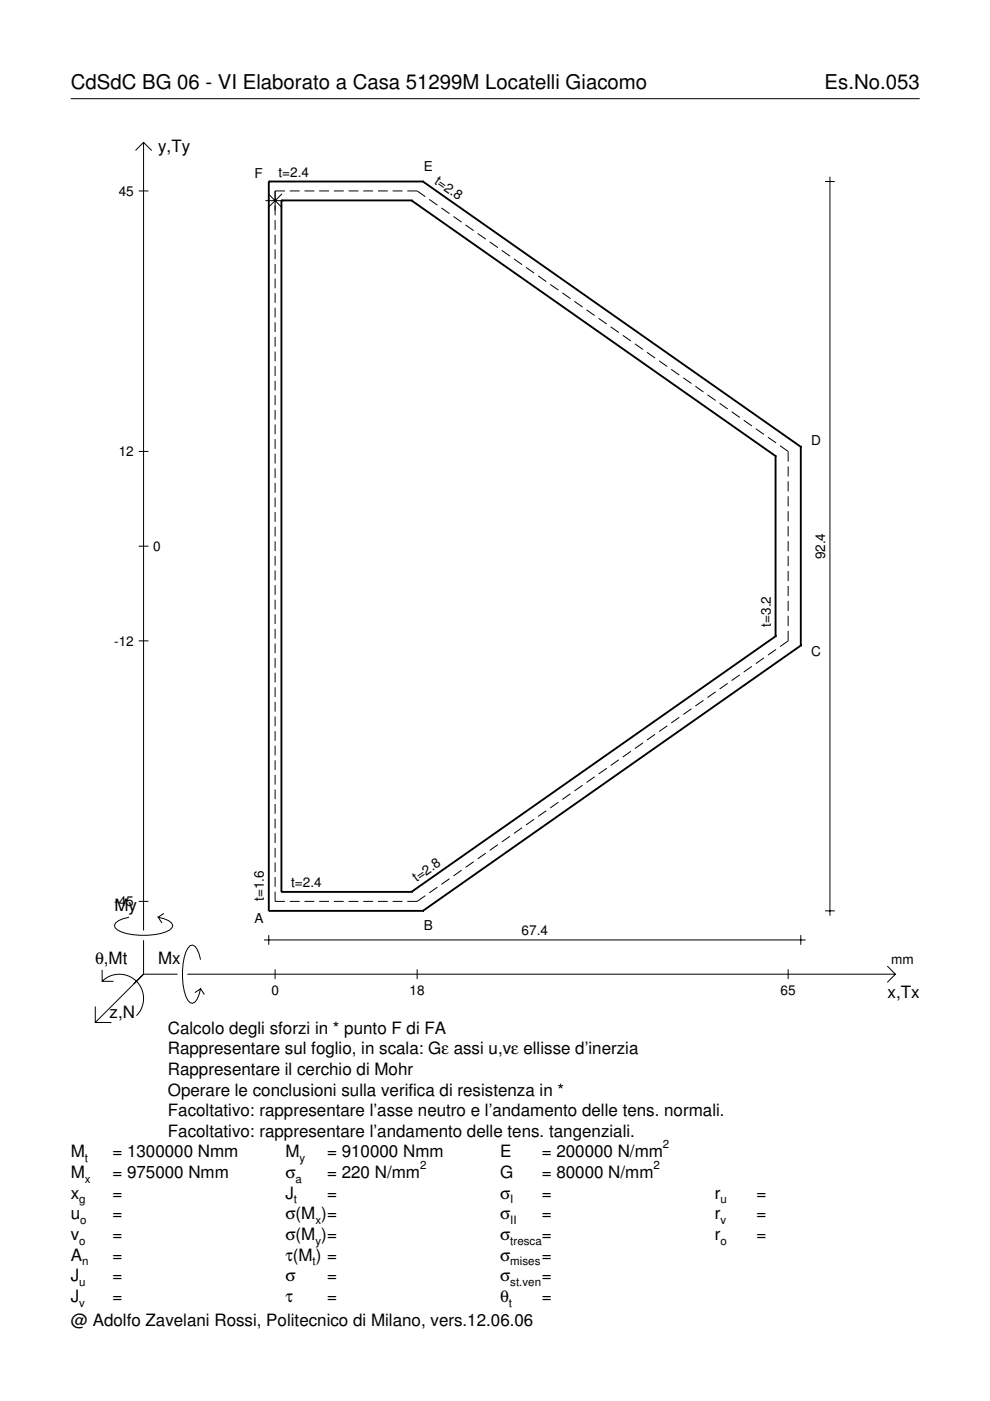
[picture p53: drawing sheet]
<svg xmlns="http://www.w3.org/2000/svg" width="210mm" height="297mm" viewBox="0 0 210 297" stroke-linecap="round" stroke-linejoin="round" font-family="sans-serif">
<defs><g id="words">
<g font-size="4.3">
<text x="15" y="18.9">CdSdC BG 06 - VI Elaborato a Casa 51299M Locatelli Giacomo</text>
<text x="174.8" y="18.9">Es.No.053</text>
</g>
<g font-size="3.6">
<text x="33.5" y="32.3">y,Ty</text>
<text x="24.3" y="193.2">My</text>
<text x="20.1" y="204.5">θ,Mt</text>
<text x="33.5" y="204.5">Mx</text>
<text x="23.2" y="215.8">z,N</text>
<text x="188.2" y="211.7">x,Tx</text>
<text x="35.6" y="219.2">Calcolo degli sforzi in * punto F di FA</text>
<text x="35.6" y="227.9">Rappresentare il cerchio di Mohr</text>
<text x="35.6" y="223.5">Rappresentare sul foglio, in scala: Gε assi u,vε ellisse d’inerzia</text>
<text x="35.6" y="232.3">Operare le conclusioni sulla verifica di resistenza in *</text>
<text x="35.6" y="236.7">Facoltativo: rappresentare l’asse neutro e l’andamento delle tens. normali.</text>
<text x="15" y="245.4">M</text>
<text x="23.8" y="245.4">= 1300000 Nmm</text>
<text x="35.6" y="241">Facoltativo: rappresentare l’andamento delle tens. tangenziali.</text>
<text x="60.5" y="245.4">M</text>
<text x="69.3" y="245.4">= 910000 Nmm</text>
<text x="106" y="245.4">E</text>
<text x="114.9" y="245.4">= 200000 N/mm</text>
<text x="15" y="249.8">M</text>
<text x="23.8" y="249.8">= 975000 Nmm</text>
<text x="60.5" y="249.8">σ</text>
<text x="69.3" y="249.8">= 220 N/mm</text>
<text x="106" y="249.8">G</text>
<text x="114.9" y="249.8">= 80000 N/mm</text>
<text x="15" y="254.2">x</text>
<text x="23.8" y="254.2">=</text>
<text x="60.5" y="254.2">J</text>
<text x="69.3" y="254.2">=</text>
<text x="106" y="254.2">σ</text>
<text x="114.9" y="254.2">=</text>
<text x="151.5" y="254.2">r</text>
<text x="160.4" y="254.2">=</text>
<text x="15" y="258.5">u</text>
<text x="15" y="262.9">v</text>
<text x="23.8" y="258.5">=</text>
<text x="23.8" y="262.9">=</text>
<text x="60.5" y="258.5">σ(M )=</text>
<text x="60.5" y="262.9">σ(M )=</text>
<text x="106" y="258.5">σ</text>
<text x="106" y="262.9">σ</text>
<text x="114.9" y="258.5">=</text>
<text x="114.9" y="262.9">=</text>
<text x="151.5" y="258.5">r</text>
<text x="151.5" y="262.9">r</text>
<text x="160.4" y="258.5">=</text>
<text x="160.4" y="262.9">=</text>
<text x="15" y="267.3">A</text>
<text x="23.8" y="267.3">=</text>
<text x="60.5" y="267.3">τ(M ) =</text>
<text x="106" y="267.3">σ</text>
<text x="114.9" y="267.3">=</text>
<text x="15" y="271.7">J</text>
<text x="23.8" y="271.7">=</text>
<text x="60.5" y="271.7">σ</text>
<text x="69.3" y="271.7">=</text>
<text x="106" y="271.7">σ</text>
<text x="114.9" y="271.7">=</text>
<text x="15" y="276">J</text>
<text x="15" y="281.2">@ Adolfo Zavelani Rossi, Politecnico di Milano, vers.12.06.06</text>
<text x="23.8" y="276">=</text>
<text x="60.5" y="276">τ</text>
<text x="69.3" y="276">=</text>
<text x="106" y="276">θ</text>
<text x="114.9" y="276">=</text>
</g>
<g font-size="2.9">
<text x="25.2" y="41.5">45</text>
<text x="53.9" y="37.7">F</text>
<text x="59" y="37.5">t=2.4</text>
<text x="89.9" y="36.2">E</text>
<text x="91.9" y="38.8" transform="rotate(35 91.9 38.8)">t=2.8</text>
<text x="172" y="94.3">D</text>
<text x="25.2" y="96.7">12</text>
<text x="32.5" y="116.8">0</text>
<text x="174.9" y="118.6" transform="rotate(-90 174.9 118.6)">92.4</text>
<text x="24.2" y="136.9">-12</text>
<text x="163.4" y="132.8" transform="rotate(-90 163.4 132.8)">t=3.2</text>
<text x="172" y="139.1">C</text>
<text x="56" y="191.1" transform="rotate(-90 56 191.1)">t=1.6</text>
<text x="61.7" y="188.1">t=2.4</text>
<text x="88.3" y="187.1" transform="rotate(-35 88.3 187.1)">t=2.8</text>
<text x="24.2" y="192.1">-45</text>
<text x="53.9" y="195.7">A</text>
<text x="89.9" y="197.2">B</text>
<text x="110.6" y="198.3">67.4</text>
<text x="189" y="204.5">mm</text>
<text x="57.5" y="210.9">0</text>
<text x="86.8" y="210.9">18</text>
<text x="165.5" y="210.9">65</text>
</g>
<g font-size="2.4">
<text x="140.6" y="243.4">2</text>
<text x="18" y="246.4">t</text>
<text x="18" y="250.8">x</text>
<text x="62.7" y="250.8">a</text>
<text x="63.5" y="246.4">y</text>
<text x="89.1" y="247.8">2</text>
<text x="138.6" y="247.8">2</text>
<text x="16.8" y="255.2">g</text>
<text x="62.3" y="255.2">t</text>
<text x="108.2" y="255.2">I</text>
<text x="152.7" y="255.2">u</text>
<text x="16.8" y="263.9">o</text>
<text x="17" y="259.5">o</text>
<text x="66.9" y="259.5">x</text>
<text x="66.9" y="263.9">y</text>
<text x="108.2" y="259.5">II</text>
<text x="108.2" y="263.9">tresca</text>
<text x="152.7" y="259.5">v</text>
<text x="152.7" y="263.9">o</text>
<text x="17.4" y="268.3">n</text>
<text x="66.3" y="268.3">t</text>
<text x="108.2" y="268.3">mises</text>
<text x="16.8" y="272.7">u</text>
<text x="108.2" y="272.7">st.ven</text>
<text x="16.8" y="277">v</text>
<text x="107.9" y="277">t</text>
</g>
</g></defs>
<g fill="none" stroke="#000" stroke-width=".21">
<path d="M15 20.9h180M28.7 31.9l1.7-1.7 1.8 1.7M30.4 30.2v167.1M174.9 38.5h2.1M176 37.5v156.7M29.4 40.5h2.1M56.3 42.5h4.1M56.9 41.1l2.9 2.9M58.3 46.7v2M58.3 49.8v2M58.3 52.9v2M58.3 56v2"/>
<path d="M58.3 59.1v2M59.8 41.1l-2.9 2.9M60.4 40.5h-2.1v5.1M61.4 40.5h2.1M64.6 40.5h2M67.7 40.5h2.1M70.8 40.5h2.1M73.9 40.5h2.1M77 40.5h2.1M80.1 40.5h2.1M83.2 40.5h2.1M86.4 40.5h2l1.8 1.2"/>
<path d="M91 42.3l1.7 1.2M93.6 44.1l1.7 1.2M96.1 45.9l1.8 1.2M98.7 47.7l1.7 1.2M101.3 49.5l1.7 1.2M103.8 51.3l1.8 1.2M106.4 53.1l1.7 1.2M109 54.9l1.7 1.2M111.5 56.7l1.8 1.2M114.1 58.5l1.7 1.2M58.3 62.2v2M58.3 65.2v2.1"/>
<path d="M58.3 68.3v2.1M58.3 71.4v2.1M58.3 74.5v2.1M58.3 77.6v2.1M116.7 60.3l1.7 1.2M119.2 62.1l1.7 1.2M121.8 63.9l1.7 1.2M124.4 65.7l1.7 1.2M126.9 67.5l1.7 1.2M129.5 69.3l1.7 1.2M132 71.1l1.8 1.2M134.6 72.9l1.7 1.2"/>
<path d="M137.2 74.7l1.7 1.2M139.7 76.5l1.8 1.2M142.3 78.3l1.7 1.2M29.4 95.7h2.1M58.3 80.7v2.1M58.3 83.8v2.1M58.3 86.9v2.1M58.3 90v2.1M58.3 93.1v2.1M58.3 96.2v2.1M58.3 99.3v2.1M144.9 80.1l1.7 1.2"/>
<path d="M147.4 81.9l1.8 1.2M150 83.7l1.7 1.2M152.6 85.5l1.7 1.2M155.1 87.3l1.8 1.2M157.7 89.1l1.7 1.2M160.3 90.9l1.7 1.2M162.8 92.7l1.7 1.2M165.4 94.5l1.7 1.2v2.2M167.1 98.9v2.1M29.4 115.8h2.1M58.3 102.4v2.1M58.3 105.5v2"/>
<path d="M58.3 108.6v2M58.3 111.7v2M58.3 114.8v2M58.3 117.9v2M167.1 102.1v2.1M167.1 105.2v2.2M167.1 108.4v2.1M167.1 111.6v2.1M167.1 114.7v2.2M167.1 117.9v2.1M29.4 135.9h2.1M58.3 121v2"/>
<path d="M58.3 124.1v2M58.3 127.1v2.1M58.3 130.2v2.1M58.3 133.3v2.1M58.3 136.4v2.1M58.3 139.5v2.1M162 139.5l-1.7 1.2M164.5 137.7l-1.7 1.2M167.1 121.1v2.1M167.1 124.2v2.2M167.1 127.4v2.1M167.1 130.6v2.1"/>
<path d="M167.1 133.7v2.2l-1.7 1.2M58.3 142.6v2.1M58.3 145.7v2.1M58.3 148.8v2.1M58.3 151.9v2.1M58.3 155v2.1M58.3 158.1v2.1M133.8 159.3l-1.8 1.2M136.3 157.5l-1.7 1.2M138.9 155.7l-1.7 1.2M141.5 153.9l-1.8 1.2M144 152.1l-1.7 1.2"/>
<path d="M146.6 150.3l-1.7 1.2M149.2 148.5l-1.8 1.2M151.7 146.7l-1.7 1.2M154.3 144.9l-1.7 1.2M156.9 143.1l-1.8 1.2M159.4 141.3l-1.7 1.2M58.3 161.2v2.1M58.3 164.3v2.1M58.3 167.4v2M58.3 170.5v2M58.3 173.6v2M58.3 176.7v2"/>
<path d="M58.3 179.8v2M105.6 179.1l-1.8 1.2M108.1 177.3l-1.7 1.2M110.7 175.5l-1.7 1.2M113.3 173.7l-1.8 1.2M115.8 171.9l-1.7 1.2M118.4 170.1l-1.7 1.2M120.9 168.3l-1.7 1.2M123.5 166.5l-1.7 1.2M126.1 164.7l-1.7 1.2M128.6 162.9l-1.7 1.2M131.2 161.1l-1.7 1.2"/>
<path d="M27.3 194.5a3.6 3.6 0 0 0-3 1.7l.1 .5a5.6 5.6 0 0 0 3.8 1.5 13.4 13.4 0 0 0 7.8-1l.5-.5 .1-.5a3.6 3.6 0 0 0-3.1-1.7l.8 1.2M29.4 191.1h2.1M30.4 199.3v7.3M34.7 193.7l-1.2 .8M56 199.3h114.8M57 198.3v2M58.3 189v2.1h2.1M58.3 182.9v2M58.3 186v2M61.4 191.1h2.1M64.6 191.1h2M67.7 191.1h2.1"/>
<path d="M70.8 191.1h2.1M73.9 191.1h2.1M77 191.1h2.1M80.1 191.1h2.1M83.2 191.1h2.1M90.2 189.9l-1.8 1.2h-2M92.7 188.1l-1.7 1.2M95.3 186.3l-1.7 1.2M97.9 184.5l-1.8 1.2M100.4 182.7l-1.7 1.2M103 180.9l-1.7 1.2M169.8 198.3v2"/>
<path d="M174.9 193.1h2.1M20.2 213.4v3.4h3.4M21.7 208.1a5.1 5.1 0 0 1 7.2 0 5.1 5.1 0 0 1 0 7.2M21.7 205.6v2.5h2.4M30.4 206.6l-10.2 10.2M30.4 206.6h7.2M39.7 206.6h150.1M42.5 203.5a3.6 3.6 0 0 0-1.7-3.1l-.5 .1a5.7 5.7 0 0 0-1.5 3.8 13.3 13.3 0 0 0 1 7.8l.5 .5 .5 .1a3.6 3.6 0 0 0 1.7-3.1l-1.2 .9M42.5 209.6l.8 1.3M58.3 205.5v2.1M88.4 205.5v2.1M167.1 205.5v2.1"/>
<path d="M188.1 204.8l1.7 1.8-1.7 1.7"/>
</g>
<g fill="none" stroke="#000" stroke-width=".4">
<path d="M57 38.5h.1M57 38.5h32.7M57 38.5v154.6M89.7 38.5h.1M89.7 38.5l80.1 56.2M59.7 42.5h.1M59.7 42.5h27.5M59.7 42.5v146.6M87.2 42.5h.1M87.2 42.5l77.2 54.2M164.4 96.7h.1M164.4 96.7v38.2"/>
<path d="M169.8 94.7h.1M169.8 94.7v42.2M164.4 134.9h.1M164.4 134.9l-77.2 54.2M169.8 136.9h.1M169.8 136.9l-80.1 56.2M57 193.1h.1M57 193.1h32.7M59.7 189.1h.1M59.7 189.1h27.5M87.2 189.1h.1M89.7 193.1h.1"/>
</g>
<use href="#words"/>
</svg>
